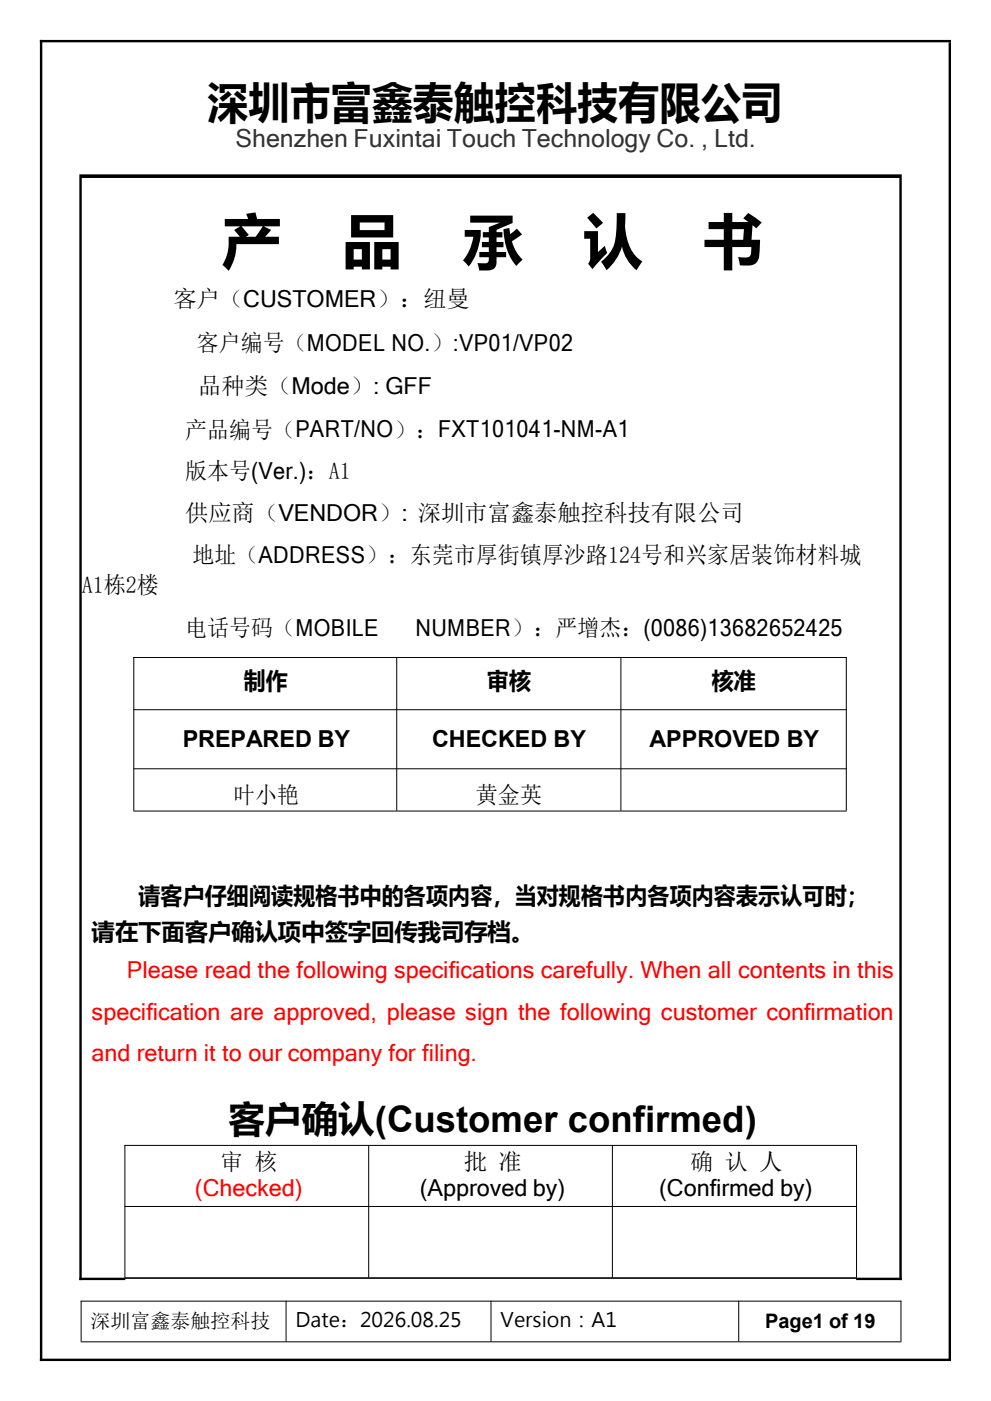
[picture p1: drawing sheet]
<svg xmlns="http://www.w3.org/2000/svg" width="210mm" height="297mm" viewBox="0 0 210 297" stroke-linecap="round" stroke-linejoin="round" font-family="sans-serif">
<defs><g id="words">
<g font-size="12.7">
<text x="47" y="55.7">产</text>
<text x="72.5" y="55.7">品</text>
<text x="98.1" y="55.7">承</text>
<text x="123.6" y="55.7">认</text>
<text x="149.1" y="55.7">书</text>
</g>
<text font-size="9.2" x="44" y="25.1">深圳市富鑫泰触控科技有限公司</text>
<text font-size="7.7" x="48.4" y="240">客户确认(Customer confirmed)</text>
<text font-size="5.3" fill="#333" x="50" y="31.2">Shenzhen Fuxintai Touch Technology Co. , Ltd.</text>
<g font-size="5">
<text x="36.7" y="65.2">客户（CUSTOMER）：纽曼</text>
<text x="41.7" y="74.4">客户编号（MODEL NO.）:VP01/VP02</text>
<text x="42" y="83.6">品种类（Mode）: GFF</text>
<text x="39.2" y="92.8">产品编号（PART/NO）：FXT101041-NM-A1</text>
<text x="39.2" y="101.6">版本号(Ver.)：A1</text>
<text x="39.2" y="110.5">供应商（VENDOR）: 深圳市富鑫泰触控科技有限公司</text>
<text x="40.8" y="119.4">地址（ADDRESS）：东莞市厚街镇厚沙路124号和兴家居装饰材料城</text>
<text x="17.4" y="125.8">A1栋2楼</text>
<text x="39.2" y="134.8">电话号码（MOBILE</text>
<text x="88.1" y="134.8">NUMBER）：严增杰：(0086)13682652425</text>
<text x="51.7" y="146.1">制作</text>
<text x="103.2" y="146.1">审核</text>
<text x="150.9" y="146.1">核准</text>
<text x="38.7" y="158.4">PREPARED BY</text>
<text x="91.6" y="158.4">CHECKED BY</text>
<text x="137.7" y="158.4">APPROVED BY</text>
<text x="49.4" y="170.3">叶小艳</text>
<text x="100.9" y="170.3">黄金英</text>
<text x="29.3" y="191.7">请客户仔细阅读规格书中的各项内容，当对规格书内各项内容表示认可时；</text>
<text x="19.4" y="199.3">请在下面客户确认项中签字回传我司存档。</text>
<text x="46.7" y="248.1">审 核</text>
<text x="98.3" y="248.1">批 准</text>
<text x="146.3" y="248.1">确 认 人</text>
<text x="89" y="253.6">(Approved by)</text>
<text x="139.7" y="253.6">(Confirmed by)</text>
</g>
<g font-size="5" fill="#f00">
<text x="26.9" y="207.4">Please read the following specifications carefully. When all contents in this</text>
<text x="19.4" y="216.2">specification are approved, please sign the following customer confirmation</text>
<text x="19.4" y="225">and return it to our company for filing.</text>
<text x="41.3" y="253.6">(Checked)</text>
</g>
<g font-size="4.2">
<text x="19.2" y="281.7">深圳富鑫泰触控科技</text>
<text x="62.7" y="281.4">Date：2026.08.25</text>
<text x="106.1" y="281.4">Version：A1</text>
<text x="162.2" y="281.5">Page1 of 19</text>
</g>
</g></defs>
<g fill="none" stroke="#000" stroke-width=".21">
<path d="M28.3 139.4h151.2M28.4 139.3v32.6M84.1 139.3v32.6M131.6 139.3v32.6M179.4 139.3v32.6M28.3 150.5h151.2M28.3 163h151.2M28.3 172h151.2M26.4 242.8h155.3M26.4 255.8h155.3M26.5 242.8v28.1h155.1v-28M78.2 242.8v28.1"/>
<path d="M129.8 242.8v28.1M17.1 275.9h174M17.2 275.8v8.6M26.5 271h155.1M60.6 275.8v8.6M104.1 275.8v8.6M156.6 275.8v8.6M191 275.8v8.6M17.1 284.5h174"/>
</g>
<path d="M16.8 37.4h174.4" fill="none" stroke="#000" stroke-width=".76" stroke-linecap="butt"/>
<path d="M8.5 8.7h193.1M8.7 8.5v280.1M201.3 9v279.6M17.1 37.7v233.7M190.9 37.7v233.7M16.8 271.2h9.8M181.5 271.2h9.7M8.5 288.3h193.1" fill="none" stroke="#000" stroke-width=".51"/>
<use href="#words"/>
</svg>
